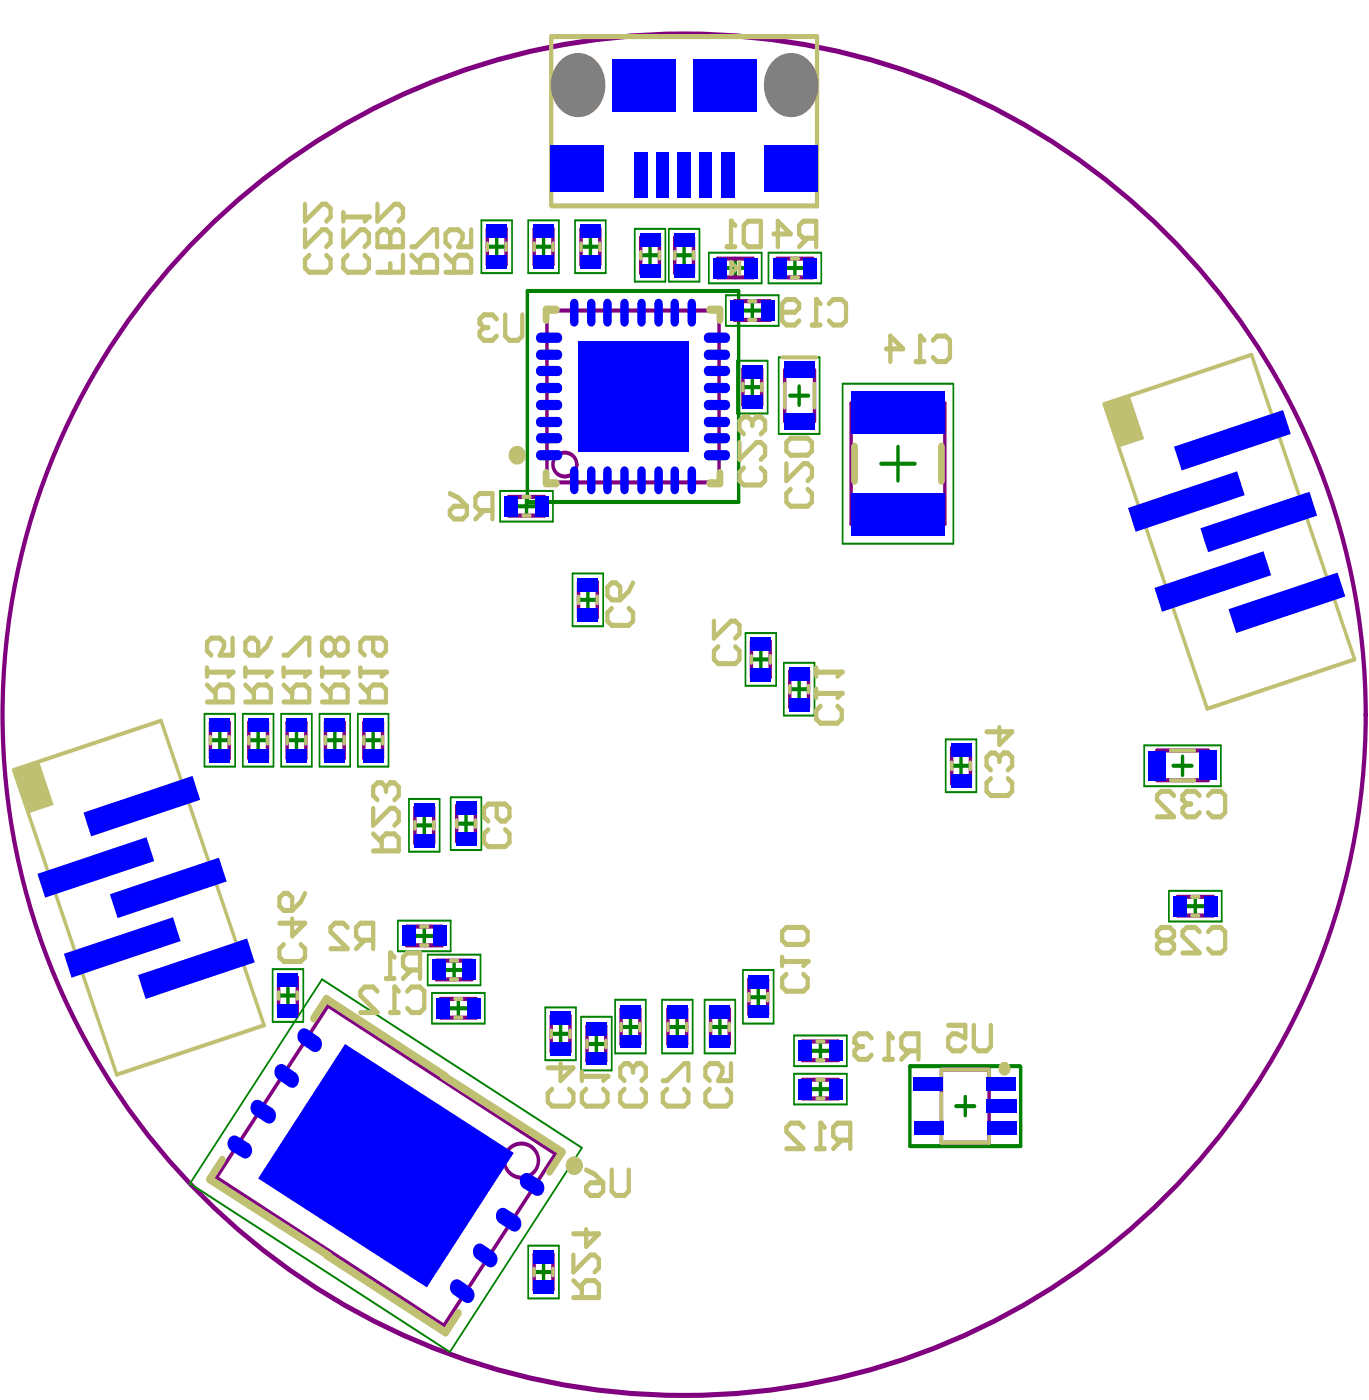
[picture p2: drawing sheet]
<svg xmlns="http://www.w3.org/2000/svg" width="136mm" height="139mm" viewBox="0 0 136 139" stroke-linecap="round" stroke-linejoin="round" font-family="sans-serif">
<circle cx="67.9" cy="71" r="67.6" fill="none" stroke="#800080" stroke-width=".46"/>
<g fill="none" stroke="#008000" stroke-width=".37">
<path d="M48.3 24.5h1.9M49.3 23.6v1.8M52.3 28.9h21v20.9h-21zM53 24.5h1.9M53.9 23.6v1.8M57.6 24.5h1.9M58.6 23.6v1.8M61.1 39.4h3.4M62.8 37.7v3.4M63.6 25.3h1.8M64.5 24.4v1.9M66.9 25.3h1.9"/>
<path d="M67.9 24.4v1.9M72 26.6h1.9M72.9 25.7v1.8M73.7 38.4h1.9M73.7 30.8h1.9M74.6 29.9v1.9M74.6 37.5v1.9M77.9 26.6h1.9M78.4 39.3h1.8M78.9 25.7v1.8M79.3 38.4v1.8M51.3 50.3h1.9"/>
<path d="M52.2 49.3v1.9M57.4 59.6h1.9M58.3 58.6v1.9M87.4 46h3.4M89.1 44.3v3.4M20.9 73.5h1.8M21.8 72.6v1.8M24.7 73.5h1.8M25.6 72.6v1.8M28.5 73.5h1.8M29.4 72.6v1.8M32.3 73.5h1.8"/>
<path d="M33.2 72.6v1.8M36.1 73.5h1.9M37 72.6v1.8M74.6 65.5h1.8M75.5 64.5v1.9M78.4 68.4h1.8M79.3 67.5v1.9M94.4 76h1.9M95.3 75.1v1.9M116.4 76h1.9M117.3 75.1v1.9M27.6 98.8h1.9"/>
<path d="M28.6 97.9v1.9M41.2 92.9h1.8M41.2 81.9h1.8M42.1 81v1.9M42.1 92v1.9M44.1 96.3h1.9M45.1 95.4v1.8M45.3 81.8h1.9M45.5 99.2v1.8M46.2 80.8v1.9M74.3 99h1.9M75.2 98.1v1.8"/>
<path d="M117.7 90h1.8M118.6 89v1.9M36.9 114.8l2.8 1.9M39.2 114.3l-1.8 2.9M44.5 100.1h1.9M54.7 102.6h1.8M55.6 101.7v1.9M58.2 103.7h1.9M59.2 102.7v1.9M61.6 102h1.9M62.5 101v1.9M66.3 102h1.8"/>
<path d="M67.2 101v1.9M70.5 102h1.9M71.4 101v1.9M80.5 104.3h1.8M80.5 108.1h1.8M81.4 103.4v1.9M81.4 107.2v1.9M90.3 105.8h10.9l.1 .1v7.9h-11zM94.8 109.8h1.9M95.8 108.9v1.8M53 126.3h1.9M53.9 125.4v1.8"/>
</g>
<g fill="none" stroke="#008000" stroke-width=".19">
<path d="M47.8 21.9h3v5.2h-3zM52.4 21.9h3v5.2h-3zM57.1 21.9h3v5.2h-3zM63 22.7h3v5.3h-3zM66.4 22.7h3v5.3h-3zM70.3 25.1h5.3v3h-5.3zM72 29.3h5.3v3.1h-5.3zM73.1 35.8h3.1v5.3h-3.1zM76.2 25.1h5.3v3h-5.3zM77.3 35.5h4v7.6h-4zM83.6 38.1h11v15.9h-11zM49.6 48.7h5.3v3.1h-5.3z"/>
<path d="M56.8 56.9h3v5.3h-3zM20.3 70.9h3v5.2h-3zM24.1 70.9h3v5.2h-3zM27.9 70.9h3v5.2h-3zM31.7 70.9h3v5.2h-3zM35.5 70.9h3v5.2h-3zM40.6 79.3h3v5.3h-3zM44.7 79.2h3.1v5.2h-3.1zM74 62.8h3v5.3h-3zM77.8 65.8h3v5.2h-3zM93.8 73.4h3.1v5.2h-3.1zM113.5 74h7.6v4.1h-7.6z"/>
<path d="M27 96.2h3.1v5.3h-3.1zM32 97.2l25.7 16.8-13.1 20.2-25.8-16.7zM39.5 91.4h5.2v3h-5.2zM42.4 94.8h5.3v3h-5.3zM42.9 98.6h5.2v3h-5.2zM61 99.3h3.1v5.3h-3.1zM65.7 99.3h3v5.3h-3zM69.9 99.3h3v5.3h-3zM73.7 96.3h3v5.3h-3zM116 88.4h5.2v3.1h-5.2zM54.1 100h3v5.3h-3zM57.6 100.9h3.1v5.4h-3.1z"/>
<path d="M78.8 102.8h5.2v3h-5.2zM78.8 106.6h5.2v3h-5.2zM52.4 123.7h3v5.2h-3z"/>
</g>
<g fill="none" stroke="#800080" stroke-width=".37">
<path d="M48.3 22.7h1.9v3.6h-1.9zM53 22.7h1.9v3.6h-1.9zM54.3 30.8h17v17.1h-17zM57.6 22.7h1.9v3.6h-1.9zM63.6 23.6h1.8v3.5h-1.8zM66.9 23.6h1.9v3.5h-1.9zM71.2 25.7h3.5v1.8h-3.5zM72.9 29.9h3.5v1.9h-3.5zM73.7 36.7h1.9v3.5h-1.9zM77.1 25.7h3.5v1.8h-3.5zM77.8 36.7h3v5.1h-3zM50.5 49.3h3.5v1.9h-3.5z"/>
<path d="M57.4 57.8h1.9v3.5h-1.9zM84.4 40h9.3v12h-9.3zM20.9 71.7h1.8v3.6h-1.8zM24.7 71.7h1.8v3.6h-1.8zM28.5 71.7h1.8v3.6h-1.8zM32.3 71.7h1.8v3.6h-1.8zM36.1 71.7h1.9v3.6h-1.9zM45.3 80h1.9v3.5h-1.9zM74.6 63.7h1.8v3.5h-1.8zM78.4 66.7h1.8v3.5h-1.8zM94.4 74.3h1.9v3.5h-1.9zM114.8 74.5h5.1v3h-5.1z"/>
<path d="M27.6 97.1h1.9v3.5h-1.9zM32.5 99.9l22.6 14.6-11.1 17.1-22.5-14.7zM40.3 92h3.6v1.9h-3.6zM41.2 80.2h1.8v3.5h-1.8zM43.3 95.4h3.5v1.8h-3.5zM43.7 99.2h3.5v1.8h-3.5zM74.3 97.2h1.9v3.5h-1.9zM116.8 89h3.6v1.9h-3.6zM54.7 100.9h1.8v3.5h-1.8zM58.2 101.9h1.9v3.4h-1.9zM61.6 100.2h1.9v3.5h-1.9zM66.3 100.2h1.8v3.5h-1.8z"/>
<path d="M70.5 100.2h1.9v3.5h-1.9zM79.6 103.4h3.6v1.9h-3.6zM79.6 107.2h3.6v1.9h-3.6zM93.4 106.2h4.7v7.3h-4.7zM53 124.5h1.9v3.6h-1.9z"/>
<circle cx="56" cy="46.1" r="1.18"/>
<circle cx="51.7" cy="115.2" r="1.69"/>
</g>
<g fill="none" stroke="#c0c073" stroke-width=".37">
<path d="M48.3 24.2v.6M50.2 24.2v.6M53 24.2v.6M54.9 24.2v.6M57.6 24.2v.6M59.5 24.2v.6M63.6 25v.7M65.4 25v.7M66.9 25v.7M68.8 25v.7M72.5 26l.6 .6-.6 .6zM73.4 26v1.2"/>
<path d="M73.7 38.1v.7M74.3 29.9h.7M74.3 31.8h.7M75.6 38.1v.7M77.6 35.5h3.4M77.8 38.1v2.4M78.5 25.7h.7M78.5 27.5h.7M80.8 38.1v2.4M51.9 51.2h.7M51.9 49.3h.7M57.4 59.2v.7"/>
<path d="M59.3 59.2v.7M109.5 40.1l14.7-4.9 10.2 30.3-14.6 4.9zM1.4 76.5l14.6-4.9 10.2 30.2-14.6 4.9zM20.9 73.2v.6M22.7 73.2v.6M24.7 73.2v.6M26.5 73.2v.6M28.5 73.2v.6M30.3 73.2v.6M32.3 73.2v.6M34.1 73.2v.6M36.1 73.2v.6"/>
<path d="M38 73.2v.6M74.6 65.1v.7M76.4 65.1v.7M78.4 68.1v.7M80.2 68.1v.7M94.4 75.7v.7M96.3 75.7v.7M116.1 77.5h2.4M116.1 74.5h2.4M27.6 98.5v.7M29.5 98.5v.7M41.2 81.6v.7"/>
<path d="M41.8 93.9h.6M41.8 92h.6M43 81.6v.7M44.7 97.2h.7M44.7 95.4h.7M45.1 99.2h.7M45.3 81.4v.7M47.2 81.4v.7M74.3 98.7v.6M76.2 98.7v.6M118.3 90.9h.6M118.3 89h.6"/>
<path d="M45.1 101h.7M54.7 102.3v.7M56.5 102.3v.7M58.2 103.3v.7M60.1 103.3v.7M61.6 101.6v.7M63.5 101.6v.7M66.3 101.6v.7M68.1 101.6v.7M70.5 101.6v.7M72.4 101.6v.7M81.1 103.4h.6"/>
<path d="M81.1 105.3h.6M81.1 107.2h.6M81.1 109.1h.6M93.4 106.8v-.6h4.7v.7M93.4 108.6v2.5M98.1 112.8v.7h-4.7v-.6M53 126v.6M54.9 126v.6"/>
</g>
<path d="M55.2 30.7h-1v1.1M70.4 30.7h1v1.1M54.2 47v1h1M71.4 47v1h-1M84.8 44.3v3.4M93.4 44.3v3.4M22.1 115.1l-1.3 2 11.8 7.6M31.1 101.1l1.3-1.9 11.8 7.7M44 106.8l11.8 7.6-1.3 1.9M32.4 124.6l11.8 7.7 1.3-2" fill="none" stroke="#c0c073" stroke-width=".74"/>
<path d="M54.7 3.6h26.4v16.8h-26.3h-.1z" fill="none" stroke="#c0c073" stroke-width=".46"/>
<g fill="#c0c073">
<path d="M1.4 76.5l2.5-.9 1.4 4.3-2.5 .9z" fill-rule="evenodd"/>
<path d="M109.5 40.1l2.6-.8 1.4 4.3-2.5 .8z" fill-rule="evenodd"/>
</g>
<path d="M44.2 27h2.5v-1.2l-.4-.5h-.8l-.4 .5v1.2M44.2 25.3l.9 .9M46.7 22.8v1.7h-1.2l.4-.8v-.5l-.4-.4h-.9l-.4 .4v.9l.4 .4M72.1 24.5h.8M72.5 22v2.5M73.8 22.4l.4-.4h1.3v2.5h-1.3l-.4-.4z" fill="none" stroke="#c0c073" stroke-width=".46"/>
<circle cx="72.5" cy="22" r=".23" fill="#c0c073"/>
<path d="M72.5 22l.4 .4M76.7 23.2h1.7l-1.2-1.2v2.5M80.1 23.7l-.8 .8M81 23.7h-1.3l-.4-.5v-.8l.4-.4h1.3v2.5M24.3 69.7h2.6v-1.3l-.4-.4h-.9l-.4 .4v1.3M24.3 68l.9 .8M24.3 66.3v.9M24.3 66.7h2.6" fill="none" stroke="#c0c073" stroke-width=".46"/>
<circle cx="26.9" cy="66.7" r=".23" fill="#c0c073"/>
<path d="M24.3 63.8l.5-.4h.4l.4 .4v1.2h-.8l-.5-.4zM26.9 66.7l-.4 .5M26.9 63.4l-.4 .8-.9 .8M32 69.7h2.5v-1.3l-.4-.4h-.9l-.4 .4v1.3M32 68l.8 .8M32 66.3v.9M32 66.7h2.5" fill="none" stroke="#c0c073" stroke-width=".46"/>
<circle cx="34.5" cy="66.7" r=".23" fill="#c0c073"/>
<path d="M33.2 63.8l.4-.4h.5l.4 .4v.8l-.4 .4h-.5l-.4-.4M33.2 63.8l-.4-.4h-.4l-.4 .4v.8l.4 .4h.4l.4-.4M33.2 63.8v.8M34.5 66.7l-.4 .5M38.3 97.1h.8M38.7 94.6v2.5M40.8 96.3l-.8 .8M41.7 96.3h-1.3l-.4-.4v-.9l.4-.4h1.3v2.5" fill="none" stroke="#c0c073" stroke-width=".46"/>
<circle cx="38.7" cy="94.6" r=".23" fill="#c0c073"/>
<path d="M38.7 94.6l.4 .4M57.7 106.4v.9M57.7 106.9h2.6M58.2 108.1l-.5 .5v.8l.5 .4h1.6l.5-.4v-.8l-.5-.5M56.9 128.8h2.5v-1.2l-.4-.5h-.8l-.5 .5v1.2M56.9 124.6v1.7l1.7-1.7h.4l.4 .4v.9l-.4 .4M56.9 127.1l.8 .9M58.2 122.1v1.7l1.2-1.3h-2.5" fill="none" stroke="#c0c073" stroke-width=".46"/>
<circle cx="60.3" cy="106.9" r=".23" fill="#c0c073"/>
<path d="M70.8 61.7v1.7l1.7-1.7h.4l.5 .4v.8l-.5 .5M71.3 64.2l-.5 .4v.9l.5 .4h1.6l.5-.4v-.9l-.5-.4M77.6 95v.9M77.6 95.5h2.5M78 96.7l-.4 .4v.9l.4 .4h1.7l.4-.4v-.9l-.4-.4M60.3 106.9l-.5 .4" fill="none" stroke="#c0c073" stroke-width=".46"/>
<circle cx="80.1" cy="95.5" r=".23" fill="#c0c073"/>
<path d="M30.3 20.3v1.7l1.7-1.7h.4l.4 .4v.8l-.4 .5M30.3 22.8v1.7l1.7-1.7h.4l.4 .4v.9l-.4 .4M30.7 25.3l-.4 .5v.8l.4 .4h1.7l.4-.4v-.8l-.4-.5M78 43.9l.4-.4h1.7l.5 .4v.9l-.5 .4h-1.7l-.4-.4zM78 46v1.7l1.7-1.7h.4l.5 .5v.8l-.5 .4M78.4 48.6l-.4 .4v.8l.4 .5h1.7l.5-.5v-.8l-.5-.4M38.7 77.7h.4l.5 .4v.9l-.5 .4M37 84.5h2.6v-1.3l-.5-.4h-.8l-.4 .4v1.3M37 80.3v1.6l1.7-1.6h.4l.5 .4v.8l-.5 .4M37 82.8l.9 .8M77.6 92.5l.4-.4h1.7l.4 .4v.8l-.4 .5h-1.7l-.4-.5zM80.1 95.5l-.4 .4" fill="none" stroke="#c0c073" stroke-width=".46"/>
<circle cx="38.7" cy="77.7" r=".23" fill="#c0c073"/>
<path d="M38.7 24.5v-1.3l-.4-.4h-.4l-.5 .4v1.3h2.6M38.7 26.2v.8M40 25.3v1.7h-2.6M38.3 78.1v.5M38.3 78.1l-.4-.4h-.5l-.4 .4v.9l.4 .4M38.7 77.7l-.4 .4" fill="none" stroke="#c0c073" stroke-width=".46"/>
<circle cx="38.7" cy="24.5" r=".23" fill="#c0c073"/>
<path d="M37.4 20.3v1.7l1.7-1.7h.5l.4 .4v.8l-.4 .5M38.7 24.5v-1.3l.4-.4h.5l.4 .4v1.3M98.3 77.3l-.4 .4v.9l.4 .4h1.7l.4-.4v-.9l-.4-.4M99.6 74.8h.4l.4 .4v.8l-.4 .5M65.8 107.3h.4l1.7-1.7h.4v1.7M66.2 108.1l-.4 .5v.8l.4 .4h1.7l.4-.4v-.8l-.4-.5M70.4 108.1l-.4 .5v.8l.4 .4h1.7l.4-.4v-.8l-.4-.5M72.5 105.6v1.7h-1.2l.4-.9v-.4l-.4-.4h-.9l-.4 .4v.9l.4 .4" fill="none" stroke="#c0c073" stroke-width=".46"/>
<circle cx="99.6" cy="74.8" r=".23" fill="#c0c073"/>
<path d="M99.1 72.2v1.7l1.3-1.3h-2.5M99.1 75.2v.4M99.1 75.2l-.4-.4h-.4l-.4 .4v.8l.4 .5M99.6 74.8l-.5 .4M39.1 98v2.5M40.4 98.4l.4-.4h.9l.4 .4v1.7l-.4 .4h-.9l-.4-.4M38.7 100.5h.9" fill="none" stroke="#c0c073" stroke-width=".46"/>
<circle cx="39.1" cy="98" r=".23" fill="#c0c073"/>
<path d="M40.8 27h2.6v-1.2l-.5-.5h-.8l-.4 .5v1.2M40.8 24.5h.4l1.7-1.7h.5v1.7M40.8 25.3l.9 .9M49.3 31.7l-.4-.4h-.9l-.4 .4v.4M50.1 31.3v2.1l.4 .4h.9l.4-.4v-2.1M34.5 92.1l-.4-.4h-.9l-.4 .4v.4l1.7 1.7h-1.7M36.2 93.3l-.9 .9M37 93.3h-1.2l-.5-.4v-.8l.5-.4h1.2v2.5M37.4 98.4l-.4-.4h-.8l-.4 .4v.4l1.6 1.7h-1.6M39.1 98l.5 .4" fill="none" stroke="#c0c073" stroke-width=".46"/>
<circle cx="47.6" cy="32.1" r=".23" fill="#c0c073"/>
<path d="M47.6 32.1l.4 .4M48 32.5h.4M48 32.5l-.4 .4v.5l.4 .4h.9l.4-.4M81 114h.8M81.4 111.5v2.5M83.5 113.2l-.8 .8M84.4 113.2h-1.3l-.4-.4v-.9l.4-.4h1.3v2.5" fill="none" stroke="#c0c073" stroke-width=".46"/>
<circle cx="81.4" cy="111.5" r=".23" fill="#c0c073"/>
<path d="M80.6 32.3h.8M81 29.7v2.6M82.2 30.2l.5-.5h.8l.4 .5v1.6l-.4 .5h-.8l-.5-.5M79.7 111.9l-.4-.4h-.9l-.4 .4v.5l1.7 1.6h-1.7M81.4 111.5l.4 .4" fill="none" stroke="#c0c073" stroke-width=".46"/>
<circle cx="81" cy="29.7" r=".23" fill="#c0c073"/>
<path d="M77.6 31h1.3l.4-.4v-.4l-.4-.5h-.9l-.4 .5v1.6l.4 .5h.9l.4-.5M81 29.7l.4 .5M119 79l-.4-.4h-.9l-.4 .4v.4M119.9 79l.4-.4h.8l.4 .4v1.7l-.4 .4h-.8l-.4-.4M115.2 93.3l-.4-.4v-.4l.4-.4h.9l.4 .4v.4l-.4 .4M115.2 93.3l-.4 .5v.4l.4 .4h.9l.4-.4v-.4l-.4-.5M115.2 93.3h.9M119 92.5l-.4-.4h-.9l-.4 .4v.4l1.7 1.7h-1.7M119.9 92.5l.4-.4h.8l.4 .4v1.7l-.4 .4h-.8l-.4-.4" fill="none" stroke="#c0c073" stroke-width=".46"/>
<circle cx="117.3" cy="79.4" r=".23" fill="#c0c073"/>
<path d="M35.8 69.7h2.5v-1.3l-.4-.4h-.9l-.4 .4v1.3M35.8 68l.8 .8M35.8 66.3v.9M35.8 66.7h2.5M116.5 79l-.4-.4h-.9l-.4 .4v.4l1.7 1.7h-1.7M117.3 79.4l.4 .4M117.7 79.8h.5M117.7 79.8l-.4 .5v.4l.4 .4h.9l.4-.4M27.7 89.1l.4-.4h.5l.4 .4v1.3h-.9l-.4-.4zM28.1 93.8l-.4 .4v.8l.4 .5h1.7l.5-.5v-.8l-.5-.4M29 91.2v1.7l1.3-1.2h-2.6M30.3 88.7l-.5 .8-.8 .9" fill="none" stroke="#c0c073" stroke-width=".46"/>
<circle cx="38.3" cy="66.7" r=".23" fill="#c0c073"/>
<path d="M28.1 69.7h2.6v-1.3l-.4-.4h-.9l-.4 .4v1.3M28.1 68l.9 .8M28.1 66.3v.9M28.1 66.7h2.6M37 63.4v1.2l.4 .4h.5l.4-.4v-.8l-.4-.4h-1.7l-.4 .4v.8l.4 .4M38.3 66.7l-.4 .5" fill="none" stroke="#c0c073" stroke-width=".46"/>
<circle cx="30.7" cy="66.7" r=".23" fill="#c0c073"/>
<path d="M20.5 69.7h2.6v-1.3l-.4-.4h-.9l-.4 .4v1.3M20.5 68l.9 .8M20.5 66.3v.9M20.5 66.7h2.6M28.1 65h.5l1.7-1.6h.4v1.6M30.7 66.7l-.4 .5" fill="none" stroke="#c0c073" stroke-width=".46"/>
<circle cx="23.1" cy="66.7" r=".23" fill="#c0c073"/>
<g fill="none" stroke="#c0c073" stroke-width=".46">
<path d="M60.3 58.3l.4-.4h.4l.4 .4v1.3h-.8l-.4-.5zM62.8 57.9l-.4 .8-.9 .9M23.1 66.7l-.4 .5M23.1 63.4v1.6h-1.3l.4-.8v-.4l-.4-.4h-.8l-.5 .4v.8l.5 .4M49.3 79.8v1.3l.4 .4h.4l.4-.4v-.8l-.4-.5h-1.7l-.4 .5v.8l.4 .4M60.7 60.4l-.4 .4v.9l.4 .4h1.7l.4-.4v-.9l-.4-.4M48.4 82.4l-.4 .4v.8l.4 .5h1.7l.4-.5v-.8l-.4-.4M58.2 117.8l.4-.4h1.2v.9l-.4 .4h-.8l-.4-.4zM58.2 116.2l.8 .4 .8 .8M60.7 116.2v2.1l.4 .4h.9l.4-.4v-2.1M87.7 105.2h.9M88.2 102.6v2.6"/>
<path d="M90.3 104.3l-.9 .9M91.1 104.3h-1.3l-.4-.4v-.8l.4-.5h1.3v2.6M94.1 101.8h1.7v1.3l-.9-.5h-.4l-.4 .5v.8l.4 .4h.8l.5-.4M96.6 101.8v2.1l.4 .4h.9l.4-.4v-2.1"/>
</g>
<circle cx="88.2" cy="102.6" r=".23" fill="#c0c073"/>
<path d="M86.5 103.1l-.5-.5h-.8l-.4 .5v.4M88.2 102.6l.4 .5" fill="none" stroke="#c0c073" stroke-width=".46"/>
<circle cx="84.8" cy="103.5" r=".23" fill="#c0c073"/>
<path d="M81 68.4v.9M81 68.8h2.5M81.4 70.1l-.4 .4v.9l.4 .4h1.7l.4-.4v-.9l-.4-.4M84.8 103.5l.4 .4M85.2 103.9h.4M85.2 103.9l-.4 .4v.5l.4 .4h.8l.5-.4" fill="none" stroke="#c0c073" stroke-width=".46"/>
<circle cx="83.5" cy="68.8" r=".23" fill="#c0c073"/>
<path d="M81 66.3v.9M81 66.7h2.5M83.5 68.8l-.4 .5" fill="none" stroke="#c0c073" stroke-width=".46"/>
<circle cx="83.5" cy="66.7" r=".23" fill="#c0c073"/>
<path d="M73.4 43.9v1.7l1.7-1.7h.4l.4 .4v.9l-.4 .4M73.8 46.5l-.4 .4v.8l.4 .5h1.7l.4-.5v-.8l-.4-.4M75.1 41.4h.4l.4 .4v.9l-.4 .4M83.5 66.7l-.4 .5" fill="none" stroke="#c0c073" stroke-width=".46"/>
<circle cx="75.1" cy="41.4" r=".23" fill="#c0c073"/>
<path d="M90.9 35.9h.8M91.3 33.4v2.5M92.6 33.8l.4-.4h.8l.4 .4v1.7l-.4 .4h-.8l-.4-.4M74.6 41.8v.4M74.6 41.8l-.4-.4h-.4l-.4 .4v.9l.4 .4M75.1 41.4l-.5 .4" fill="none" stroke="#c0c073" stroke-width=".46"/>
<circle cx="91.3" cy="33.4" r=".23" fill="#c0c073"/>
<path d="M34.1 22.8v1.7l1.7-1.7h.4l.4 .4v.9l-.4 .4M34.1 21.1v.9M34.1 21.5h2.5M34.5 25.3l-.4 .5v.8l.4 .4h1.7l.4-.4v-.8l-.4-.5M87.9 34.6h1.7l-1.3-1.2v2.5M91.3 33.4l.4 .4" fill="none" stroke="#c0c073" stroke-width=".46"/>
<circle cx="36.6" cy="21.5" r=".23" fill="#c0c073"/>
<path d="M36.6 21.5l-.4 .5M54.8 108.1l-.5 .5v.8l.5 .4h1.7l.4-.4v-.8l-.4-.5M55.6 105.6v1.7l1.3-1.3h-2.6M62 108.1l-.5 .5v.8l.5 .4h1.6l.5-.4v-.8l-.5-.5M63.2 105.6h.4l.5 .4v.9l-.5 .4" fill="none" stroke="#c0c073" stroke-width=".46"/>
<circle cx="63.2" cy="105.6" r=".23" fill="#c0c073"/>
<path d="M44.6 49l.9 .4 .8 .9M44.6 50.7l.5-.4h1.2v.8l-.4 .4h-.8l-.5-.4zM48 50.7l-.8 .8M48.9 50.7h-1.3l-.4-.4v-.9l.4-.4h1.3v2.5M62.8 106v.4M62.8 106l-.4-.4h-.4l-.5 .4v.9l.5 .4M63.2 105.6l-.4 .4" fill="none" stroke="#c0c073" stroke-width=".46"/>
<g fill="none" stroke="#c0c073" stroke-width=".93">
<circle cx="51.3" cy="45.2" r=".42"/>
<circle cx="57" cy="115.7" r=".42"/>
<circle cx="99.7" cy="106.1" r=".17"/>
</g>
<g fill="#808080">
<circle cx="62.7" cy="39.4" r="1.35"/>
<circle cx="42.4" cy="122.8" r=".91"/>
<circle cx="46.3" cy="116.7" r=".93"/>
<circle cx="41.3" cy="117.7" r=".91"/>
<circle cx="36.2" cy="118.8" r=".91"/>
<circle cx="40.2" cy="112.7" r=".91"/>
<circle cx="30.1" cy="114.8" r=".93"/>
<circle cx="34.1" cy="108.7" r=".91"/>
<circle cx="35.2" cy="113.7" r=".91"/>
<circle cx="57.3" cy="8.4" r="2.91"/>
<circle cx="78.4" cy="8.4" r="2.91"/>
</g>
<g fill="#00f">
<path d="M24.6 71.3h2v1.3h-2z" fill-rule="evenodd"/>
<path d="M32.2 71.3h2v1.3h-2z" fill-rule="evenodd"/>
<path d="M39.9 91.9h1.3v2h-1.3z" fill-rule="evenodd"/>
<path d="M36 71.3h2v1.3h-2z" fill-rule="evenodd"/>
<path d="M43.3 99.1h1.3v2h-1.3z" fill-rule="evenodd"/>
<path d="M46.3 99.1h1.4v2h-1.4z" fill-rule="evenodd"/>
<path d="M42.9 91.9h1.4v2h-1.4z" fill-rule="evenodd"/>
<path d="M45.2 82.6h2v1.4h-2z" fill-rule="evenodd"/>
<path d="M45.2 79.6h2v1.3h-2z" fill-rule="evenodd"/>
<path d="M52.9 127.1h2v1.4h-2z" fill-rule="evenodd"/>
<path d="M52.9 124.1h2v1.3h-2z" fill-rule="evenodd"/>
<path d="M53.1 49.2h1.3v2.1h-1.3z" fill-rule="evenodd"/>
<path d="M50 49.2h1.4v2.1h-1.4z" fill-rule="evenodd"/>
<path d="M52.9 25.3h2v1.4h-2z" fill-rule="evenodd"/>
<path d="M52.9 22.3h2v1.4h-2z" fill-rule="evenodd"/>
<path d="M58.2 104.4h2v1.3h-2z" fill-rule="evenodd"/>
<path d="M57.3 57.4h2v1.3h-2z" fill-rule="evenodd"/>
</g>
<path d="M57 30.2v1.7M58.7 30.2v1.7M60.3 30.2v1.7M62 30.2v1.7" fill="none" stroke="#00f" stroke-width=".93"/>
<g fill="#00f">
<path d="M57.6 22.3h2v1.4h-2z" fill-rule="evenodd"/>
<path d="M57.6 25.3h2v1.4h-2z" fill-rule="evenodd"/>
<path d="M66.2 102.7h2v1.3h-2z" fill-rule="evenodd"/>
<path d="M66.2 99.8h2v1.3h-2z" fill-rule="evenodd"/>
</g>
<path d="M63.6 30.2v1.7M65.3 30.2v1.7M66.9 30.2v1.7M68.6 30.2v1.7" fill="none" stroke="#00f" stroke-width=".93"/>
<g fill="#00f">
<path d="M63.5 26.2h2v1.3h-2z" fill-rule="evenodd"/>
<path d="M63.5 23.1h2v1.4h-2z" fill-rule="evenodd"/>
<path d="M66.9 26.2h2v1.3h-2z" fill-rule="evenodd"/>
<path d="M66.9 23.1h2v1.4h-2z" fill-rule="evenodd"/>
<path d="M67.2 15.1h1.3v4.5h-1.3z" fill-rule="evenodd"/>
<path d="M65.1 15.1h1.3v4.5h-1.3z" fill-rule="evenodd"/>
<path d="M70.4 102.7h2v1.3h-2z" fill-rule="evenodd"/>
<path d="M70.4 99.8h2v1.3h-2z" fill-rule="evenodd"/>
</g>
<path d="M70.2 45.2h1.8M70.2 43.5h1.8" fill="none" stroke="#00f" stroke-width=".93"/>
<g fill="#00f">
<path d="M73.6 36.2h2v1.4h-2z" fill-rule="evenodd"/>
<path d="M73.6 39.3h2v1.3h-2z" fill-rule="evenodd"/>
</g>
<path d="M70.2 38.5h1.8M70.2 36.8h1.8M70.2 40.2h1.8" fill="none" stroke="#00f" stroke-width=".93"/>
<path d="M72.4 29.8h1.4v2h-1.4z" fill-rule="evenodd" fill="#00f"/>
<path d="M70.2 33.5h1.8" fill="none" stroke="#00f" stroke-width=".93"/>
<g fill="#00f">
<path d="M70.7 25.6h1.4v2h-1.4z" fill-rule="evenodd"/>
<path d="M73.8 25.6h1.3v2h-1.3z" fill-rule="evenodd"/>
<path d="M71.5 15.1h1.4v4.5h-1.4z" fill-rule="evenodd"/>
<path d="M79.2 103.3h1.4v2h-1.4z" fill-rule="evenodd"/>
<path d="M78.3 69.3h2v1.3h-2z" fill-rule="evenodd"/>
<path d="M78.3 66.2h2v1.4h-2z" fill-rule="evenodd"/>
<path d="M77.8 35.9h3v1.6h-3z" fill-rule="evenodd"/>
<path d="M76.7 25.6h1.3v2h-1.3z" fill-rule="evenodd"/>
<path d="M79.7 25.6h1.4v2h-1.4z" fill-rule="evenodd"/>
<path d="M90.7 111.3h3v1.4h-3z" fill-rule="evenodd"/>
<path d="M90.6 106.9h3v1.4h-3z" fill-rule="evenodd"/>
<path d="M98 111.3h2.9v1.4h-2.9z" fill-rule="evenodd"/>
<path d="M97.9 106.9h2.9v1.4h-2.9z" fill-rule="evenodd"/>
</g>
<path d="M25.5 110l1.2 .7" fill="none" stroke="#00f" stroke-width="1.5"/>
<g fill="#00f">
<path d="M24.6 74.3h2v1.4h-2z" fill-rule="evenodd"/>
<path d="M32.2 74.3h2v1.4h-2z" fill-rule="evenodd"/>
<path d="M36 74.3h2v1.4h-2z" fill-rule="evenodd"/>
</g>
<path d="M45.3 127.8l1.1 .8" fill="none" stroke="#00f" stroke-width="1.5"/>
<g fill="#00f">
<path d="M45.9 95.3h1.3v2h-1.3z" fill-rule="evenodd"/>
<path d="M42.9 95.3h1.3v2h-1.3z" fill-rule="evenodd"/>
</g>
<path d="M52.2 117.3l1.1 .6" fill="none" stroke="#00f" stroke-width="1.5"/>
<g fill="#00f">
<path d="M58.2 101.5h2v1.3h-2z" fill-rule="evenodd"/>
<path d="M57.3 60.4h2v1.4h-2z" fill-rule="evenodd"/>
</g>
<path d="M70.2 35.2h1.8M57 46.8v1.8M58.7 46.8v1.8M60.3 46.8v1.8M62 46.8v1.8M63.6 46.8v1.8M65.3 46.8v1.8M66.9 46.8v1.8M68.6 46.8v1.8M70.2 41.9h1.8" fill="none" stroke="#00f" stroke-width=".93"/>
<g fill="#00f">
<path d="M79.2 107.1h1.4v2h-1.4z" fill-rule="evenodd"/>
<path d="M77.8 41.1h3v1.6h-3z" fill-rule="evenodd"/>
<path d="M97.9 109.1h3v1.4h-3z" fill-rule="evenodd"/>
<path d="M113.9 74.6h1.7v2.9h-1.7z" fill-rule="evenodd"/>
<path d="M119.4 89h1.4v2h-1.4z" fill-rule="evenodd"/>
<path d="M119 74.5h1.7v3h-1.7z" fill-rule="evenodd"/>
</g>
<path d="M23.2 113.5l1.1 .7M27.9 106.4l1.1 .8" fill="none" stroke="#00f" stroke-width="1.5"/>
<g fill="#00f">
<path d="M27.6 99.7h2v1.3h-2z" fill-rule="evenodd"/>
<path d="M27.6 96.6h2v1.4h-2z" fill-rule="evenodd"/>
<path d="M41.1 82.8h2v1.3h-2z" fill-rule="evenodd"/>
<path d="M41.1 79.7h2v1.4h-2z" fill-rule="evenodd"/>
<path d="M20.8 71.3h2v1.3h-2z" fill-rule="evenodd"/>
<path d="M28.4 71.3h2v1.3h-2z" fill-rule="evenodd"/>
</g>
<path d="M47.6 124.3l1.1 .7" fill="none" stroke="#00f" stroke-width="1.5"/>
<g fill="#00f">
<path d="M54.6 103.5h2v1.3h-2z" fill-rule="evenodd"/>
<path d="M61.5 102.7h2.1v1.3h-2.1z" fill-rule="evenodd"/>
<path d="M54.6 100.4h2v1.4h-2z" fill-rule="evenodd"/>
<path d="M61.5 99.8h2.1v1.3h-2.1z" fill-rule="evenodd"/>
</g>
<path d="M53.6 36.8h1.8M53.6 38.5h1.8M53.6 33.5h1.8M53.6 43.5h1.8M53.6 45.2h1.8M53.6 40.2h1.8" fill="none" stroke="#00f" stroke-width=".93"/>
<g fill="#00f">
<path d="M48.3 25.3h2v1.4h-2z" fill-rule="evenodd"/>
<path d="M48.3 22.3h2v1.4h-2z" fill-rule="evenodd"/>
<path d="M69.4 15.1h1.3v4.5h-1.3z" fill-rule="evenodd"/>
<path d="M62.9 15.1h1.3v4.5h-1.3z" fill-rule="evenodd"/>
<path d="M82.2 103.3h1.4v2h-1.4z" fill-rule="evenodd"/>
<path d="M74.2 96.8h2v1.4h-2z" fill-rule="evenodd"/>
<path d="M74.2 99.8h2v1.2h-2z" fill-rule="evenodd"/>
<path d="M94.3 76.9h2.1v1.3h-2.1z" fill-rule="evenodd"/>
<path d="M74.5 66.3h2v1.4h-2z" fill-rule="evenodd"/>
<path d="M74.5 63.3h2v1.3h-2z" fill-rule="evenodd"/>
<path d="M84.4 49h9.3v4.2h-9.3z" fill-rule="evenodd"/>
<path d="M75.5 29.8h1.3v2h-1.3z" fill-rule="evenodd"/>
<path d="M3.7 86.8l10.8-3.7 .8 2.4-10.8 3.6z" fill-rule="evenodd"/>
<path d="M6.3 94.7l10.9-3.6 .7 2.3-10.8 3.7z" fill-rule="evenodd"/>
</g>
<path d="M30.2 102.9l1.1 .8" fill="none" stroke="#00f" stroke-width="1.5"/>
<g fill="#00f">
<path d="M20.8 74.3h2v1.4h-2z" fill-rule="evenodd"/>
<path d="M28.4 74.3h2v1.4h-2z" fill-rule="evenodd"/>
</g>
<path d="M49.9 120.7l1.2 .8" fill="none" stroke="#00f" stroke-width="1.5"/>
<path d="M57.3 33.9h11v11h-11z" fill-rule="evenodd" fill="#00f"/>
<path d="M53.6 35.2h1.8M53.6 41.9h1.8" fill="none" stroke="#00f" stroke-width=".93"/>
<g fill="#00f">
<path d="M54.6 14.4h5.3v4.7h-5.3z" fill-rule="evenodd"/>
<path d="M60.7 5.8h6.3v5.3h-6.3z" fill-rule="evenodd"/>
<path d="M82.2 107.1h1.4v2h-1.4z" fill-rule="evenodd"/>
<path d="M94.3 73.8h2.1v1.4h-2.1z" fill-rule="evenodd"/>
<path d="M84.4 38.9h9.3v4.2h-9.3z" fill-rule="evenodd"/>
<path d="M75.8 14.4h5.3v4.7h-5.3z" fill-rule="evenodd"/>
<path d="M116.4 89h1.3v2h-1.3z" fill-rule="evenodd"/>
<path d="M114.5 58.4l10.9-3.7 .7 2.4-10.8 3.6z" fill-rule="evenodd"/>
<path d="M111.9 50.4l10.8-3.6 .8 2.4-10.8 3.6z" fill-rule="evenodd"/>
<path d="M119.1 52.5l10.8-3.7 .8 2.4-10.8 3.6z" fill-rule="evenodd"/>
<path d="M10.9 88.8l10.8-3.6 .8 2.3-10.8 3.6z" fill-rule="evenodd"/>
<path d="M13.7 96.8l10.8-3.6 .8 2.3-10.8 3.7z" fill-rule="evenodd"/>
<path d="M68.7 5.8h6.4v5.3h-6.4z" fill-rule="evenodd"/>
<path d="M121.9 60.5l10.8-3.6 .8 2.3-10.9 3.6z" fill-rule="evenodd"/>
<path d="M116.5 44.3l10.8-3.6 .8 2.4-10.9 3.6z" fill-rule="evenodd"/>
<path d="M8.3 80.7l10.8-3.7 .8 2.4-10.9 3.6z" fill-rule="evenodd"/>
<path d="M34.2 103.7l16.8 10.8-8.7 13.3-16.7-10.8z" fill-rule="evenodd"/>
</g>
</svg>
